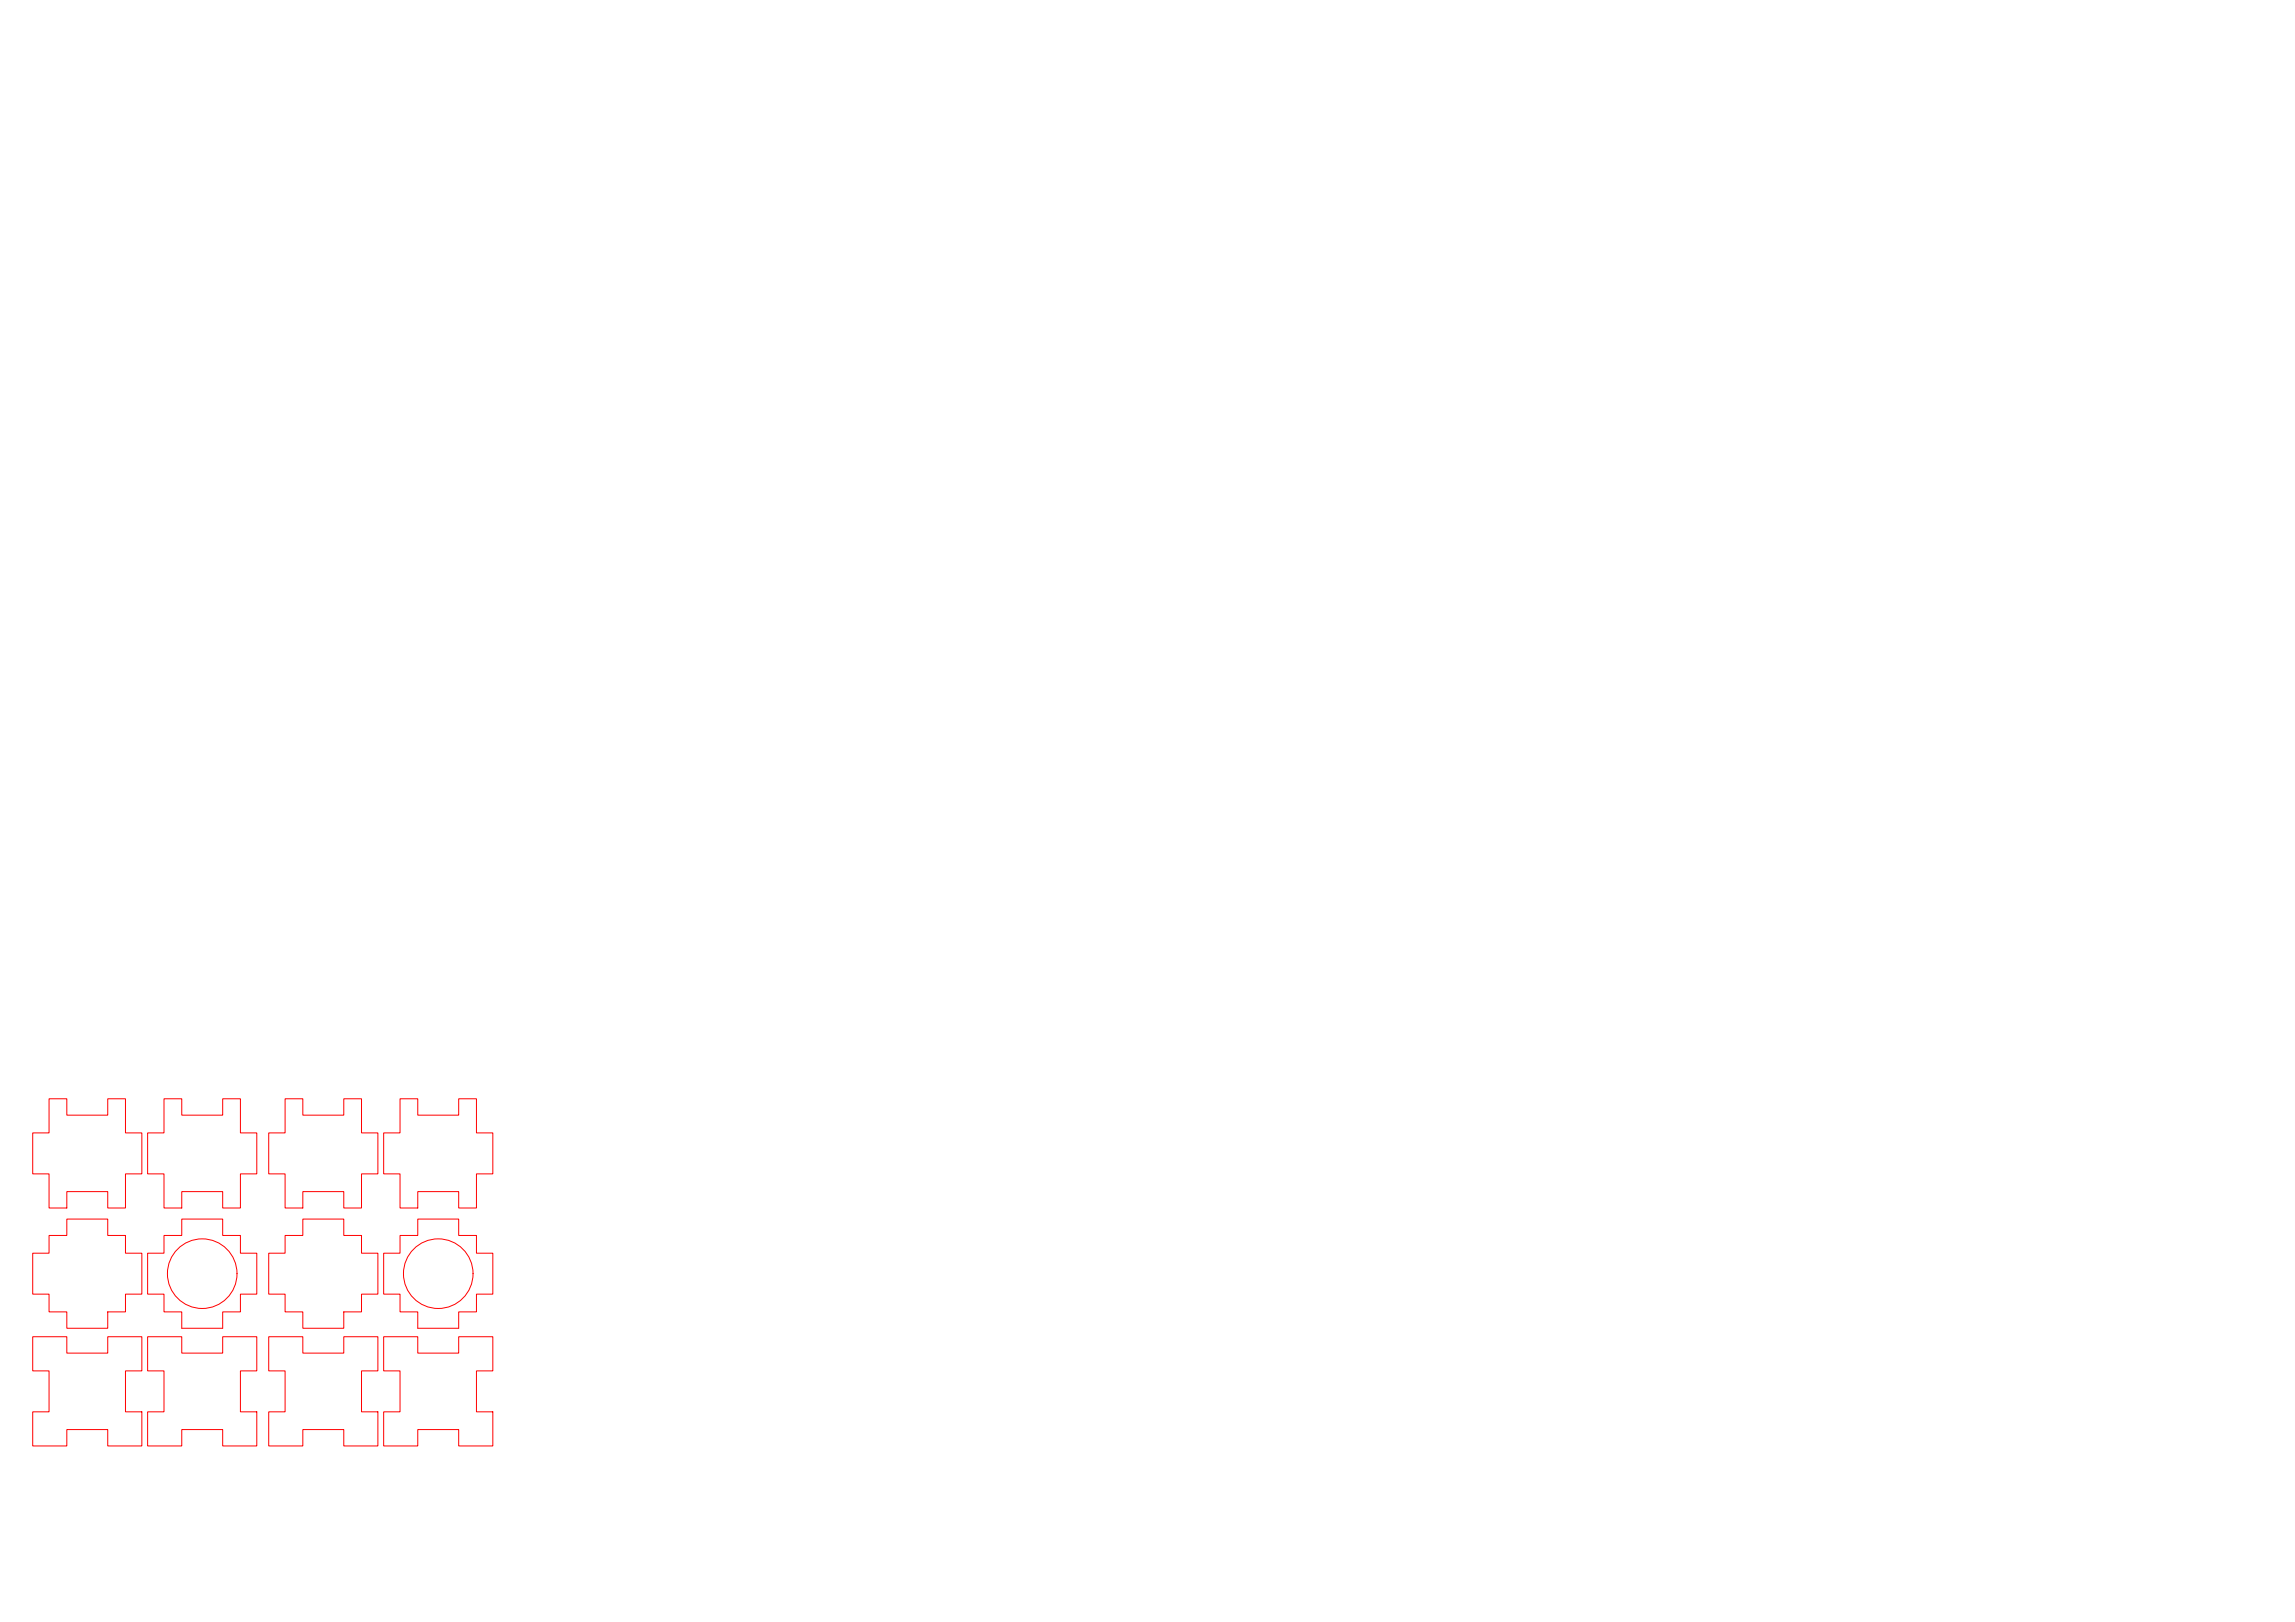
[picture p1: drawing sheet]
<svg xmlns="http://www.w3.org/2000/svg" width="841mm" height="594mm" viewBox="0 0 841 594" stroke-linecap="round" stroke-linejoin="round" font-family="sans-serif">
<!-- layer: Corte -->
<g fill="none" stroke="#f00" stroke-width=".37">
<path d="M18 402.4h6.5v6h15v-6h6.5v12.5h6v15h-6v12.5h-6.5v-6h-15v6h-6.5v-12.5h-6v-15h6zM60.1 402.4h6.5v6h15v-6h6.5v12.5h6v15h-6v12.5h-6.5v-6h-15v6h-6.5v-12.5h-6v-15h6zM104.5 402.4h6.5v6h15v-6h6.5v12.5h6v15h-6v12.5h-6.5v-6h-15v6h-6.5v-12.5h-6v-15h6zM146.6 402.4h6.5v6h15v-6h6.5v12.5h6v15h-6v12.5h-6.5v-6h-15v6h-6.5v-12.5h-6v-15h6zM18 452.5h6.5v-6h15v6h6.5v6.5h6v15h-6v6.5h-6.5v6h-15v-6h-6.5v-6.5h-6v-15h6zM60.1 452.5h6.5v-6h15v6h6.5v6.5h6v15h-6v6.5h-6.5v6h-15v-6h-6.5v-6.5h-6v-15h6zM104.5 452.5h6.5v-6h15v6h6.5v6.5h6v15h-6v6.5h-6.5v6h-15v-6h-6.5v-6.5h-6v-15h6zM146.6 452.5h6.5v-6h15v6h6.5v6.5h6v15h-6v6.5h-6.5v6h-15v-6h-6.5v-6.5h-6v-15h6zM12 489.6h12.5v6h15v-6h12.5v12.5h-6v15h6v12.5h-12.5v-6h-15v6h-12.5v-12.5h6v-15h-6zM54.1 489.6h12.5v6h15v-6h12.5v12.5h-6v15h6v12.5h-12.5v-6h-15v6h-12.5v-12.5h6v-15h-6zM98.5 489.6h12.5v6h15v-6h12.5v12.5h-6v15h6v12.5h-12.5v-6h-15v6h-12.5v-12.5h6v-15h-6zM140.6 489.6h12.5v6h15v-6h12.5v12.5h-6v15h6v12.5h-12.5v-6h-15v6h-12.5v-12.5h6v-15h-6z"/>
<circle cx="74.1" cy="466.5" r="12.7"/>
<circle cx="160.6" cy="466.5" r="12.7"/>
</g>
</svg>
